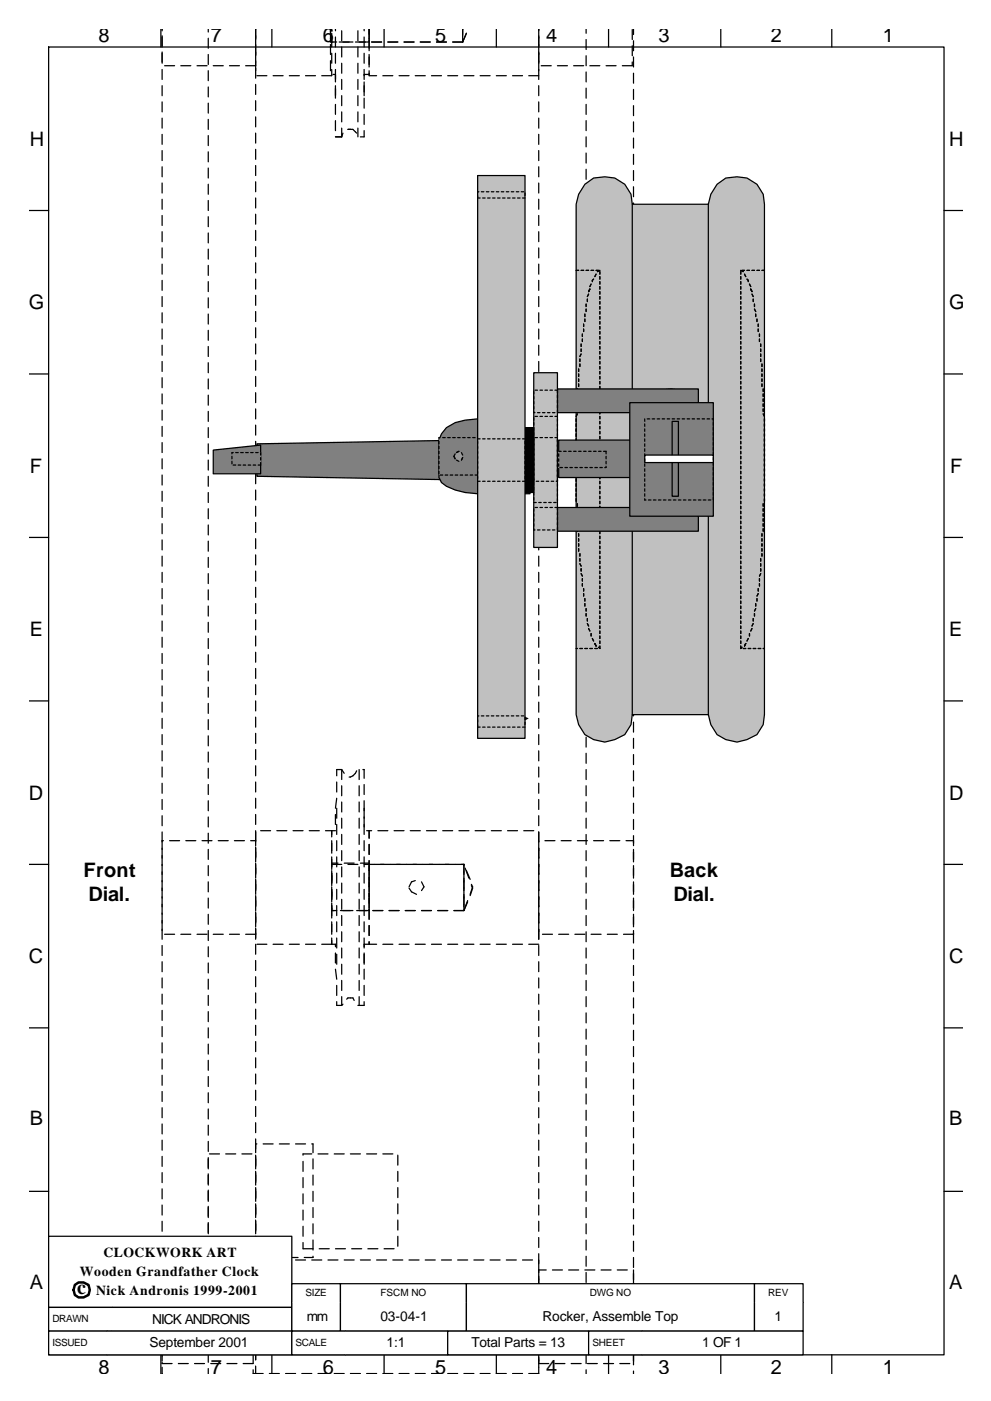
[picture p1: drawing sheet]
<svg xmlns="http://www.w3.org/2000/svg" width="210mm" height="297mm" viewBox="0 0 210 297" stroke-linecap="round" stroke-linejoin="round" font-family="sans-serif">
<defs><g id="words">
<g font-size="4.2">
<text x="20.9" y="8.9">8</text>
<text x="44.7" y="8.9">7</text>
<text x="68.5" y="8.9">6</text>
<text x="92.3" y="8.9">5</text>
<text x="115.9" y="8.9">4</text>
<text x="139.7" y="8.9">3</text>
<text x="163.5" y="8.9">2</text>
<text x="187.3" y="8.9">1</text>
<text x="6.3" y="30.9">H</text>
<text x="201.3" y="30.9">H</text>
<text x="6.1" y="65.5">G</text>
<text x="201.3" y="65.5">G</text>
<text x="6.3" y="100.2">F</text>
<text x="201.6" y="100.2">F</text>
<text x="6.3" y="134.8">E</text>
<text x="201.3" y="134.8">E</text>
<text x="6.1" y="169.5">D</text>
<text x="201.3" y="169.5">D</text>
<text x="17.7" y="185.9">Front</text>
<text x="142.1" y="185.9">Back</text>
<text x="18.8" y="190.9">Dial.</text>
<text x="142.9" y="190.9">Dial.</text>
<text x="6.1" y="204.2">C</text>
<text x="201.3" y="204.2">C</text>
<text x="6.3" y="238.6">B</text>
<text x="201.3" y="238.6">B</text>
<text x="6.3" y="273.2">A</text>
<text x="16.4" y="274.3">c</text>
<text x="201.3" y="273.2">A</text>
<text x="20.9" y="291.2">8</text>
<text x="44.7" y="291.2">7</text>
<text x="68.5" y="291.2">6</text>
<text x="92.3" y="291.2">5</text>
<text x="115.9" y="291.2">4</text>
<text x="139.7" y="291.2">3</text>
<text x="163.5" y="291.2">2</text>
<text x="187.3" y="291.2">1</text>
</g>
<g font-size="2.9">
<text x="22" y="266.6">CLOCKWORK ART</text>
<text x="16.9" y="270.6">Wooden Grandfather Clock</text>
<text x="20.4" y="274.5">Nick Andronis 1999-2001</text>
<text x="32.3" y="280.6">NICK ANDRONIS</text>
<text x="65.1" y="280.1">mm</text>
<text x="80.7" y="280.1">03-04-1</text>
<text x="115.1" y="280.1">Rocker, Assemble Top</text>
<text x="164.3" y="280.1">1</text>
<text x="31.7" y="285.7">September 2001</text>
<text x="82" y="285.7">1:1</text>
<text x="100" y="285.7">Total Parts = 13</text>
<text x="149" y="285.7">1 OF 1</text>
</g>
<g font-size="2.1">
<text x="64.8" y="274.8">SIZE</text>
<text x="80.7" y="274.8">FSCM NO</text>
<text x="125.1" y="274.8">DWG NO</text>
<text x="163" y="274.8">REV</text>
<text x="11.1" y="280.4">DRAWN</text>
<text x="11.1" y="285.4">ISSUED</text>
<text x="62.7" y="285.4">SCALE</text>
<text x="125.7" y="285.4">SHEET</text>
</g>
</g></defs>
<g fill="none" stroke="#000" stroke-width=".26">
<path d="M10.3 10h190v277.2h-190zM34.1 6.2v3.8M34.4 6.2v.3M34.4 7.6v2.4M34.4 11v2.4M34.4 14.7v2.1M34.4 18.2v2.1M34.9 13.9h2.1M38.4 13.9h2.1M41.8 13.9h2.1M44.2 6.2v.6M44.2 8.1v2.1"/>
<path d="M44.2 11.6v2.1M44.2 15v2.1M44.2 18.4v2.1M45.2 13.9h2.2M48.7 13.9h2.1M52.1 13.9h2.1M54.2 6.2v10.4M54.2 17.9v2.1M54.5 16.1h2.1M57.7 6.2v3.8M57.9 16.1h2.2M61.4 16.1h2.1"/>
<path d="M64.8 16.1h2.1M70.1 6.2v2.7h1.3M70.1 9.4v2.2M70.1 12.9v2.1M70.4 14.7v1.4h-2.1M70.4 6.2v.3M70.4 7.1v2.9M70.4 11.3v2.1M70.6 15.8h.6M71.2 6.2v.3M71.2 7.8v2.2M71.2 11.3v2.1"/>
<path d="M71.2 14.7v2.7M71.2 18.2v2.6M72 8.9h2.9M72.5 6.5v2.1M72.5 10v2.1M72.5 13.4v2.1M72.5 16.8v2.2M75.4 8.9h2.9M75.9 6.5v2.1M75.9 10v2.1M75.9 13.4v2.1M75.9 16.8v2.2"/>
<path d="M77.3 15.8h1M77.3 6.2v.3M77.3 7.8v2.2M77.3 11.3v2.1M77.3 14.7v2.1M77.3 17.4v2.9M78.3 15v1.1h1.6M78.3 6.2v4.6M78.3 11.6v2.6M78.8 8.9h2.2M81.2 16.1h2.1M81.5 6.2v3.8"/>
<path d="M82.3 8.9h2.1M84.7 16.1h2.1M85.7 8.9h2.1M88.1 16.1h2.1M89.2 8.9h2.1M91.5 16.1h2.2M92.6 8.9h2.1M95 16.1h2.1M96 8.9h2.2M98.2 6.2v2.7M98.4 16.1h2.1M99 7.1l-.8 1.8"/>
<path d="M101.9 16.1h2.1M105.3 6.2v3.8M105.3 16.1h2.1M108.7 16.1h2.2M112.2 16.1h2.1M114.3 6.2v10.6M114.3 18.2v2.1M114.8 13.9h2.1M118.3 13.9h2.1M121.7 13.9h2.1M124.4 6.2v.9M124.4 8.4v2.1"/>
<path d="M124.4 11.8v2.1M124.4 15.3v2.1M124.4 18.7v2.1M125.1 13.9h2.2M128.6 13.9h2.1M129.1 6.2v3.8M134.1 13.1v.8h-2.1M134.1 6.3v2.1M134.1 9.7v2.1M134.4 6.2v1.1M134.4 8.6v2.2M134.4 12.1v2.1"/>
<path d="M134.4 15.5v2.1M134.4 19v2.1M152.9 6.2v3.8M176.5 6.2v3.8M34.4 21.6v2.1M34.4 25v2.2M34.4 28.5v2.1M34.4 31.9v2.1M34.4 35.4v2.1M34.4 38.8v2.1M44.2 21.9v2.1M44.2 25.3v2.1"/>
<path d="M44.2 28.8v2.1M44.2 32.2v2.1M44.2 35.6v2.1M44.2 39.1v2.1M54.2 21.3v2.2M54.2 24.8v2.1M54.2 28.2v2.1M54.2 31.7v2.1M54.2 35.1v2.1M54.2 38.5v2.2M71.2 29h1.3M71.2 22.1v2.2"/>
<path d="M71.2 25.6v2.1M72.5 20.3v2.1M72.5 23.7v2.1M72.5 27.2v1.8M72.8 28.2l-.3 .8M73.8 27.4h1.1l.8 .8M75.9 20.3v2.1M75.9 23.7v2.1M75.9 27.2v1.8M77.3 20.8v2.1M77.3 24.3v2.1M77.3 27.7v1.3h-.8"/>
<path d="M114.3 21.6v2.1M114.3 25v2.2M114.3 28.5v2.1M114.3 31.9v2.1M114.3 35.4v2.1M114.3 38.8v2.1M124.4 22.1v2.2M124.4 25.6v2.1M124.4 29v2.1M124.4 32.5v2.1M124.4 35.9v2.1M124.4 39.3v2.2"/>
<path d="M134.4 22.4v2.1M134.4 25.8v2.2M134.4 29.3v2.1M134.4 32.7v2.1M134.4 36.2v2.1M134.4 39.6v2.1M6.3 44.6h4M34.4 42.2v2.2M34.4 45.7v2.1M34.4 49.1v2.1M34.4 52.6v2.1M34.4 56v2.1"/>
<path d="M34.4 59.4v2.2M44.2 42.5v2.1M44.2 45.9v2.2M44.2 49.4v2.1M44.2 52.8v2.1M44.2 56.3v2.1M44.2 59.7v2.1M54.2 42v2.1M54.2 45.4v2.1M54.2 48.9v2.1M54.2 52.3v2.1M54.2 55.7v2.2"/>
<path d="M54.2 59.2v2.1M114.3 42.2v2.2M114.3 45.7v2.1M114.3 49.1v2.1M114.3 52.6v2.1M114.3 56v2.1M114.3 59.4v2.2M124.4 42.8v2.1M124.4 46.2v2.1M124.4 49.7v2.1M124.4 53.1v2.1M124.4 56.5v2.1"/>
<path d="M124.4 60v2.1M134.4 43v2.2M134.4 46.5v2.1M134.4 49.9v2.1M134.4 53.4v2.1M134.4 56.8v2.1M200.3 44.6h4M6.3 79.3h4M34.4 62.9v2.1M34.4 66.3v2.1M34.4 69.8v2.1M34.4 73.2v2.1"/>
<path d="M34.4 76.6v2.2M44.2 63.1v2.2M44.2 66.6v2.1M44.2 70v2.1M44.2 73.5v2.1M44.2 76.9v2.1M54.2 62.6v2.1M54.2 66.1v2.1M54.2 69.5v2.1M54.2 72.9v2.2M54.2 76.4v2.1M54.2 79.8v2.1"/>
<path d="M114.3 62.9v2.1M114.3 66.3v2.1M114.3 69.8v2.1M114.3 73.2v2.1M114.3 76.6v2.2M124.4 63.4v2.1M124.4 66.9v2.1M124.4 70.3v2.1M124.4 73.7v2.1M124.4 77.2v2.1M134.4 60.2v2.2M134.4 63.7v2.1"/>
<path d="M134.4 67.1v2.1M134.4 70.6v2.1M134.4 74v2.1M134.4 77.4v2.2M200.3 79.3h4M34.4 80.1v2.1M34.4 83.5v2.1M34.4 87v2.1M34.4 90.4v2.1M34.4 93.8v2.2M34.4 97.3v2.1M44.2 80.3v2.2"/>
<path d="M44.2 83.8v2.1M44.2 87.2v2.1M44.2 90.7v2.1M44.2 94.1v2.1M44.2 97.5v2.2M54.2 83.3v2.1M54.2 86.7v2.1M54.2 90.1v2.2M54.2 93.6v2.1M54.2 97v2.1M114.3 80.1v2.1M114.3 83.5v2.1"/>
<path d="M114.3 87v2.1M114.3 90.4v2.1M114.3 93.8v2.2M114.3 97.3v2.1M124.4 80.6v2.1M124.4 84v2.2M124.4 87.5v2.1M124.4 90.9v2.1M124.4 94.4v2.1M124.4 97.8v2.1M134.4 80.9v2.1M134.4 84.3v2.1"/>
<path d="M134.4 87.8v2.1M134.4 91.2v2.1M134.4 94.6v2.1M134.4 98.1v2.1M6.3 113.9h4M34.4 100.7v2.1M34.4 104.2v2.1M34.4 107.6v2.1M34.4 111v2.2M34.4 114.5v2.1M34.4 117.9v2.1M44.2 101v2.1"/>
<path d="M44.2 104.4v2.1M44.2 107.9v2.1M44.2 111.3v2.1M44.2 114.7v2.2M44.2 118.2v2.1M54.2 100.5v2.1M54.2 103.9v2.1M54.2 107.3v2.1M54.2 110.8v2.1M54.2 114.2v2.1M54.2 117.7v2.1M114.3 100.7v2.1"/>
<path d="M114.3 104.2v2.1M114.3 107.6v2.1M114.3 111v2.2M114.3 114.5v2.1M114.3 117.9v2.1M124.4 101.2v2.2M124.4 104.7v2.1M124.4 108.1v2.1M124.4 111.6v2.1M124.4 115v2.1M124.4 118.4v2.2M134.4 101.5v2.1"/>
<path d="M134.4 105v2.1M134.4 108.4v2.1M134.4 111.8v2.1M134.4 115.3v2.1M134.4 118.7v2.1M200.3 113.9h4M34.4 121.4v2.1M34.4 124.8v2.1M34.4 128.2v2.2M34.4 131.7v2.1M34.4 135.1v2.1M34.4 138.6v2.1"/>
<path d="M44.2 121.6v2.1M44.2 125.1v2.1M44.2 128.5v2.1M44.2 131.9v2.2M44.2 135.4v2.1M44.2 138.8v2.1M54.2 121.1v2.1M54.2 124.5v2.1M54.2 128v2.1M54.2 131.4v2.1M54.2 134.8v2.2M54.2 138.3v2.1"/>
<path d="M114.3 121.4v2.1M114.3 124.8v2.1M114.3 128.2v2.2M114.3 131.7v2.1M114.3 135.1v2.1M114.3 138.6v2.1M124.4 121.9v2.1M124.4 125.3v2.1M124.4 128.8v2.1M124.4 132.2v2.1M124.4 135.6v2.2M124.4 139.1v2.1"/>
<path d="M134.4 122.1v2.2M134.4 125.6v2.1M134.4 129v2.1M134.4 132.5v2.1M134.4 135.9v2.1M134.4 139.3v2.2M6.3 148.6h4M34.4 142v2.1M34.4 145.4v2.1M34.4 148.9v2.1M34.4 152.3v2.1M34.4 155.8v2.1"/>
<path d="M34.4 159.2v2.1M44.2 142.3v2.1M44.2 145.7v2.1M44.2 149.1v2.2M44.2 152.6v2.1M44.2 156v2.1M44.2 159.5v2.1M54.2 141.7v2.1M54.2 145.2v2.1M54.2 148.6v2.1M54.2 152v2.2M54.2 155.5v2.1"/>
<path d="M54.2 158.9v2.1M114.3 142v2.1M114.3 145.4v2.1M114.3 148.9v2.1M114.3 152.3v2.1M114.3 155.8v2.1M114.3 159.2v2.1M124.4 142.5v2.1M124.4 146v2.1M124.4 149.4v2.1M124.4 152.8v2.2M124.4 156.3v2.1"/>
<path d="M124.4 159.7v2.1M134.4 142.8v2.1M134.4 146.2v2.1M134.4 149.7v2.1M134.4 153.1v2.1M134.4 156.5v2.2M134.4 160v2.1M200.3 148.6h4M34.4 162.6v2.1M34.4 166.1v2.1M34.4 169.5v2.1M34.4 172.9v2.2"/>
<path d="M34.4 176.4v22.7M34.4 178.2h.3M36 178.2h2.1M39.4 178.2h2.1M42.9 178.2h2.1M44.2 162.9v2.1M44.2 166.3v2.2M44.2 169.8v2.1M44.2 173.2v2.1M44.2 176.7v2.1M46.3 178.2h2.1M49.7 178.2h2.2"/>
<path d="M53.2 178.2h1M54.2 162.4v2.1M54.2 165.8v2.1M54.2 169.2v2.2M54.2 172.7v2.1M54.2 176.1v3.2M54.2 179.6v3.1M55.3 176.1h2.1M58.7 176.1h2.2M62.2 176.1h2.1M65.6 176.1h2.1M69.1 176.1h2.1"/>
<path d="M70.4 176.1v1.3M70.4 178.2v2.7M71.2 172.7v2.1M71.4 165.8v2.1M71.4 171.4v2.1M71.4 174.8v2.1M71.4 178.2v2.2M71.4 169.2l-.2 2.2M72.5 163.2v2.1M72.5 166.6v2.1M72.5 170v2.2M72.5 173.5v2.1"/>
<path d="M72.5 176.9v2.1M72.5 163.2h-1.1v1.3M72.5 163.2l.5 .8M75.7 163.4a1.82 1.82 0 0 1-1.6 1.3M76.2 163.2v2.1M76.2 166.6v2.1M76.2 170v2.2M76.2 173.5v2.1M76.2 176.9v2.1M77 163.2h.3v1.8M77.3 166.3v2.2M77.3 169.8v7.1"/>
<path d="M77.3 178.2v2.2M77.8 176.1h1M78.3 176.1v1.6M78.3 179v2.2M80.2 176.1h2.1M83.6 176.1h2.1M87 176.1h2.2M90.5 176.1h2.1M93.9 176.1h2.1M97.4 176.1h2.1M100.8 176.1h2.1M104.2 176.1h2.2"/>
<path d="M107.7 176.1h2.1M111.1 176.1h2.1M114.3 162.6v2.1M114.3 166.1v2.1M114.3 169.5v2.1M114.3 172.9v2.2M114.3 176.4v22.7M115.6 178.2h2.1M119.1 178.2h2.1M122.5 178.2h2.1M124.4 163.2v2.1M124.4 166.6v2.1"/>
<path d="M124.4 170v2.2M124.4 173.5v2.1M124.4 176.9v2.1M125.9 178.2h2.2M129.4 178.2h2.1M132.8 178.2h1.6M134.4 163.4v2.1M134.4 166.9v2.1M134.4 170.3v2.1M134.4 173.7v2.2M134.4 177.2v2.1M6.3 183.3h4"/>
<path d="M34.9 198.1h2.1M38.4 198.1h2.1M41.8 198.1h2.1M44.2 180.1v2.1M44.2 183.5v2.1M44.2 187v2.1M44.2 190.4v2.1M44.2 193.9v2.1M44.2 197.3v2.1M45.2 198.1h2.2M48.7 198.1h2.1M52.1 198.1h2.1"/>
<path d="M54.2 183v3.2M54.2 186.4v3.2M54.2 189.9v3.2M54.2 193.3v3.2M54.2 196.8v2.3M70.4 183.3h2.1M70.4 181.7v2.6M70.4 184.6v3.2M70.4 188v3.2M70.4 191.5v3.1M70.4 195.4v2.7M70.4 198.9v1.3"/>
<path d="M70.4 193.1h1M70.4 183h1.3M71.4 181.7v2.1M71.4 185.1v2.1M71.4 188.6v2.1M71.4 192v2.1M71.4 195.4v2.2M71.4 198.9v2.1M72.2 193.1h2.7M72.5 180.4v2.1M72.5 183.8v2.1M72.5 187.2v2.2"/>
<path d="M72.5 190.7v2.1M72.5 194.1v2.1M72.5 197.6v2.1M73 183h2.1M73.8 183.3h2.1M75.7 193.1h2.6M76.2 180.4v2.1M76.2 183.8v2.1M76.2 187.2v2.2M76.2 190.7v2.1M76.2 194.1v2.1M76.2 197.6v2.1"/>
<path d="M76.5 183h1.8M77.3 183.3h21.1v9.8M77.3 181.7v2.1M77.3 185.1v2.1M77.3 188.6v2.1M77.3 192v2.1M77.3 195.4v2.2M77.3 198.9v2.1M78.3 182.5v12.4M78.3 196.2v2.1M78.3 199.7v.5M79.1 193.1h2.1"/>
<path d="M82.5 193.1h2.2M86 193.1h2.1M86.8 188.3l.5 .8 1.1 .5M88.1 186.7l-.8 .3-.5 1M89.4 193.1h2.1M89.4 187l.6 1-.6 .8M92.9 193.1h2.1M96.3 193.1h2.1M98.7 184.1l.8 2.1M99 184.6l.7 1.8M99.2 191.2l-.8 1.9M99.2 190.9l-.8 2.2"/>
<path d="M100 187.8l.3 .5-.6 1.6M100 187.5l.3 .5-.6 1.6M115.1 198.1h2.1M118.5 198.1h2.1M122 198.1h2.1M124.4 180.4v2.1M124.4 183.8v2.1M124.4 187.2v2.2M124.4 190.7v2.1M124.4 194.1v2.1M124.4 197.6v2.1M125.4 198.1h2.1"/>
<path d="M128.9 198.1h2.1M132.3 198.1h2.1M134.4 180.1v2.6M134.4 183.5v2.7M134.4 187v2.6M134.4 190.4v2.7M134.4 193.9v2.6M134.4 197.3v2.6M200.3 183.3h4M6.3 217.9h4M34.4 200.5v2.1M34.4 203.9v2.1"/>
<path d="M34.4 207.3v2.2M34.4 210.8v2.1M34.4 214.2v2.1M34.4 217.7v2.1M44.2 200.7v2.1M44.2 204.2v2.1M44.2 207.6v2.1M44.2 211v2.2M44.2 214.5v2.1M44.2 217.9v2.1M54.2 200.2v2.1M54.2 203.6v2.2"/>
<path d="M54.2 207.1v2.1M54.2 210.5v2.1M54.2 214v2.1M54.2 217.4v2.1M54.5 200.2h2.1M57.9 200.2h2.2M61.4 200.2h2.1M64.8 200.2h2.1M68.3 200.2h2.9v.5M71.2 202.1v2.1M71.2 205.5l.2 2.1M71.4 212.4v.8h1.1"/>
<path d="M71.4 202.3v2.1M71.4 208.9v2.1M72.5 201v2.1M72.5 204.4v2.2M72.5 207.9v2.1M72.5 211.3v1.9M72.8 212.9l-.3 .3M73.6 211.8l.2-.2h1.1l.2 .5M76.2 201v2.1M76.2 204.4v2.2M76.2 207.9v2.1M76.2 211.3v1.9"/>
<path d="M77.3 202.1v2.3M77.3 205.5v2.1M77.3 208.9v2.1M77.3 212.4v.8h-1.4M77.3 200.2h2.6M81.2 200.2h2.1M84.7 200.2h2.1M88.1 200.2h2.1M91.5 200.2h2.2M95 200.2h2.1M98.4 200.2h2.1M101.9 200.2h2.1"/>
<path d="M105.3 200.2h2.1M108.7 200.2h2.2M112.2 200.2h2.1M114.3 200.5v2.1M114.3 203.9v2.1M114.3 207.3v2.2M114.3 210.8v2.1M114.3 214.2v2.1M114.3 217.7v2.1M124.4 201v2.1M124.4 204.4v2.2M124.4 207.9v2.1"/>
<path d="M124.4 211.3v2.1M124.4 214.8v2.1M124.4 218.2v2.1M134.4 201.3v2.1M134.4 204.7v2.1M134.4 208.1v2.2M134.4 211.6v2.1M134.4 215v2.1M134.4 218.5v2.1M200.3 217.9h4M34.4 221.1v2.1M34.4 224.5v2.2"/>
<path d="M34.4 228v2.1M34.4 231.4v2.1M34.4 234.9v2.1M34.4 238.3v2.1M44.2 221.4v2.1M44.2 224.8v2.1M44.2 228.2v2.2M44.2 231.7v2.1M44.2 235.1v2.1M44.2 238.6v2.1M54.2 220.8v2.2M54.2 224.3v2.1"/>
<path d="M54.2 227.7v2.1M54.2 231.2v2.1M54.2 234.6v2.1M54.2 238v2.2M114.3 221.1v2.1M114.3 224.5v2.2M114.3 228v2.1M114.3 231.4v2.1M114.3 234.9v2.1M114.3 238.3v2.1M124.4 221.6v2.1M124.4 225.1v2.1"/>
<path d="M124.4 228.5v2.1M124.4 232v2.1M124.4 235.4v2.1M124.4 238.8v2.1M134.4 221.9v2.1M134.4 225.3v2.2M134.4 228.8v2.1M134.4 232.2v2.1M134.4 235.7v2.1M134.4 239.1v2.1M6.3 252.6h4M34.4 241.7v2.2"/>
<path d="M34.4 245.2v2.1M34.4 248.6v2.1M34.4 252.1v2.1M34.4 255.5v2.1M34.4 258.9v2.2M44.2 242v2.1M44.2 245.4v2.4M44.2 248.9v2.4M44.2 252.3v2.4M44.2 255.8v2.3M44.2 259.2v2.4M44.4 244.7h2.2"/>
<path d="M47.9 244.7h2.1M51.3 244.7h2.1M54.2 241.5v2.9M54.2 244.9v2.9M54.2 248.4v2.9M54.2 251.8v2.9M54.2 255.2v2.9M54.2 258.7v2.9M54.2 242.5h.3M55.8 242.5h2.1M59.3 242.5h2.1M62.7 242.5h2.1"/>
<path d="M64.3 246.2v2.2M64.3 249.7v2.1M64.3 253.1v2.1M64.3 256.6v2.1M64.3 260v2.1M66.1 244.7h-1.8v.2M66.1 242.5h.3v1.9M66.4 245.7v2.1M66.4 249.1v2.2M66.4 252.6v2.1M66.4 256v2.1M66.4 259.5v2.1"/>
<path d="M67.5 244.7h2.1M70.9 244.7h2.1M74.3 244.7h2.2M77.8 244.7h2.1M81.2 244.7h2.1M84.4 244.9v2.1M84.4 248.4v2.1M84.4 251.8v2.1M84.4 255.2v2.2M84.4 258.7v2.1M114.3 241.7v2.2M114.3 245.2v2.1"/>
<path d="M114.3 248.6v2.1M114.3 252.1v2.1M114.3 255.5v2.1M114.3 258.9v2.2M124.4 242.3v2.1M124.4 245.7v2.1M124.4 249.1v2.2M124.4 252.6v2.1M124.4 256v2.1M124.4 259.5v2.1M134.4 242.5v2.2M134.4 246v2.1"/>
<path d="M134.4 249.4v2.1M134.4 252.9v2.1M134.4 256.3v2.1M134.4 259.7v2.1M200.3 252.6h4M34.4 262.4v2.1M34.4 265.8v2.1M34.4 271.6v3.2M34.4 275.1v3.2M34.4 278.5v3.2M35.5 269.3h-1.1v2.1M36.8 269.3h2.1"/>
<path d="M40.2 269.3h2.1M43.7 269.3h2.1M44.2 262.6v2.2h2.1M44.2 266.1v2.1M44.2 269.5v2.1M44.2 273v2.1M44.2 276.4v2.1M44.2 279.8v2.2M47.1 269.3h2.1M47.6 264.8h2.1M50.5 269.3h2.2M51.1 264.8h2.1"/>
<path d="M53.7 269.8v2.1M53.7 273.2v2.1M53.7 276.7v2.1M54 269.3h.2M54.2 262.1v2.9M54.2 265.6v2.1M54.2 269v2.1M54.2 272.4v2.1M54.2 275.9v2.1M54.2 279.3v2.1M54.2 266.6h2.2M54.5 267.1h-.8v1.4"/>
<path d="M55.8 267.1h2.1M57.7 266.6h2.1M59.3 267.1h2.1M61.1 266.6h2.1M62.7 267.1h2.1M64.3 263.4v1.4h2.1M66.1 267.1h2.2M66.4 266.3v.3h-1.8M66.4 262.9v2.1M67.7 264.8h2.1M69.6 267.1h2.1M71.2 264.8h2.1"/>
<path d="M73 267.1h2.1M74.6 264.8h2.1M76.5 267.1h2.1M78.1 264.8h2.1M79.9 267.1h2.1M81.5 264.8h2.1M83.3 267.1h2.2M84.4 262.1v2.1M86.8 267.1h2.1M90.2 267.1h2.1M93.7 267.1h2.1M97.1 267.1h2.1"/>
<path d="M100.5 267.1h2.2M104 267.1h2.1M107.4 267.1h2.1M110.9 267.1h2.1M114.3 262.4v2.1M114.3 265.8v25.5M114.3 269.3h1.6M117.2 269.3h2.1M120.6 269.3h2.2M124.1 269.3h2.1M124.4 262.9v2.1M124.4 266.3v2.2"/>
<path d="M124.4 269.8v2.1M124.4 273.2v2.1M124.4 276.7v2.1M127.5 269.3h2.1M131 269.3h2.1M134.4 263.2v2.1M134.4 266.6v2.1M134.4 269.3v2.9M134.4 272.7v2.9M134.4 276.1v2.9M134.4 279.6v2.9M34.1 287.2v4.1"/>
<path d="M34.4 282v3.1M34.4 285.4v3.2M34.4 288.8v.3h2.1M34.4 289.9v1.4M37.8 289.1h2.2M41.3 289.1h2.1M44.2 283.3v2.1M44.2 286.7v2.1M44.2 290.2v1.1M44.7 289.1h2.1M48.2 289.1h2.1M53.7 287v2.1h-2.1"/>
<path d="M53.7 290.4v.8h2.1M53.7 280.1v2.1M53.7 283.5v2.2M54.2 282.8v2.1M54.2 286.2v2.1M54.2 289.6v1.7M57.1 291.2h2.2M57.7 287.2v4.1M60.6 291.2h2.1M64 291.2h2.1M67.5 291.2h2.1M70.9 291.2h2.1"/>
<path d="M74.3 291.2h2.2M77.8 291.2h2.1M81.2 291.2h2.1M81.5 287.2v4.1M84.7 291.2h2.1M88.1 291.2h2.1M91.5 291.2h2.2M95 291.2h2.1M98.4 291.2h2.1M101.9 291.2h2.1M105.3 287.2v4.1M105.3 291.2h2.1"/>
<path d="M108.7 291.2h2.2M112.2 291.2h2.1M114.3 289.1h2.1M117.7 289.1h2.2M121.2 289.1h2.1M124.4 280.1v2.1M124.4 283.5v2.2M124.4 287v2.1M124.4 290.4v.9M124.6 289.1h2.1M128.1 289.1h2.1M129.1 287.2v4.1"/>
<path d="M131.5 289.1h2.1M134.4 283v2.9M134.4 286.5v2.9M134.4 290.7v.6M152.9 287.2v4.1M176.5 287.2v4.1"/>
</g>
<path d="M10.3 262.1h51.6v15.1h-51.6z" fill-rule="evenodd" fill="#fff" stroke="#000" stroke-width=".26"/>
<path d="M61.9 272.2h10.3v3.9h-10.3z" fill-rule="evenodd" fill="#fff"/>
<path d="M61.9 276.1v-3.9h10.3v3.9" fill="none" stroke="#000" stroke-width=".26"/>
<path d="M72.2 272.2h26.8v3.9h-26.8z" fill-rule="evenodd" fill="#fff"/>
<path d="M72.2 276.1v-3.9h26.8v3.9" fill="none" stroke="#000" stroke-width=".26"/>
<path d="M99 272.2h61.1v3.9h-61.1z" fill-rule="evenodd" fill="#fff"/>
<path d="M99 276.1v-3.9h61.1v3.9" fill="none" stroke="#000" stroke-width=".26"/>
<path d="M160.1 272.2h10.3v3.9h-10.3z" fill-rule="evenodd" fill="#fff"/>
<path d="M160.1 276.1v-3.9h10.3v3.9" fill="none" stroke="#000" stroke-width=".26"/>
<path d="M10.3 277.2h13.5v5h-13.5z" fill-rule="evenodd" fill="#fff"/>
<path d="M23.8 277.2h-13.5v5h13.5" fill="none" stroke="#000" stroke-width=".26"/>
<path d="M23.8 277.2h38.1v5h-38.1z" fill-rule="evenodd" fill="#fff"/>
<path d="M23.8 277.2h38.1v5h-38.1" fill="none" stroke="#000" stroke-width=".26"/>
<path d="M61.9 276.1h10.3v6.1h-10.3z" fill-rule="evenodd" fill="#fff"/>
<path d="M61.9 276.1v6.1h10.3v-6.1" fill="none" stroke="#000" stroke-width=".26"/>
<path d="M72.2 276.1h26.8v6.1h-26.8z" fill-rule="evenodd" fill="#fff"/>
<path d="M72.2 276.1v6.1h26.8v-6.1" fill="none" stroke="#000" stroke-width=".26"/>
<path d="M99 276.1h61.1v6.1h-61.1z" fill-rule="evenodd" fill="#fff"/>
<path d="M99 276.1v6.1h61.1v-6.1" fill="none" stroke="#000" stroke-width=".26"/>
<path d="M160.1 276.1h10.3v6.1h-10.3z" fill-rule="evenodd" fill="#fff"/>
<path d="M160.1 276.1v6.1h10.3v-6.1" fill="none" stroke="#000" stroke-width=".26"/>
<path d="M10.3 282.2h12.5v5h-12.5z" fill-rule="evenodd" fill="#fff"/>
<path d="M22.8 282.2h-12.5v5h12.5" fill="none" stroke="#000" stroke-width=".26"/>
<path d="M22.8 282.2h39.1v5h-39.1z" fill-rule="evenodd" fill="#fff"/>
<path d="M22.8 282.2h39.1v5h-39.1" fill="none" stroke="#000" stroke-width=".26"/>
<path d="M61.9 282.2h11.4v5h-11.4z" fill-rule="evenodd" fill="#fff"/>
<path d="M73.3 282.2h-11.4v5h11.4" fill="none" stroke="#000" stroke-width=".26"/>
<path d="M73.3 282.2h21.7v5h-21.7z" fill-rule="evenodd" fill="#fff"/>
<path d="M73.3 282.2h21.7v5h-21.7" fill="none" stroke="#000" stroke-width=".26"/>
<path d="M95 282.2h29.9v5h-29.9z" fill-rule="evenodd" fill="#fff" stroke="#000" stroke-width=".26"/>
<path d="M124.9 282.2h11.4v5h-11.4z" fill-rule="evenodd" fill="#fff"/>
<path d="M136.3 282.2h-11.4v5h11.4" fill="none" stroke="#000" stroke-width=".26"/>
<path d="M136.3 282.2h34.1v5h-34.1z" fill-rule="evenodd" fill="#fff"/>
<path d="M136.3 282.2h34.1v5h-34.1" fill="none" stroke="#000" stroke-width=".26"/>
<path d="M124.1 39.1l1.8-1.4 2.4-.2a5.5 5.5 0 0 1 5.8 5.8h16.2l.5-2.1 1.3-2.1 1.9-1.4 2.4-.2a5.5 5.5 0 0 1 5.8 5.8v108.2l-.3 2.1-1.3 2.2-2.1 1-2.1 .5-2.4-.5-1.9-1-1.3-2.2-.5-2.1h-16.2l-.2 2.1-1.3 2.2-2.2 1-2.1 .5-2.4-.5-1.8-1-1.3-2.2-.6-2.1v-108.2l.6-2.1z" fill-rule="evenodd" fill="#c0c0c0" stroke="#000" stroke-width=".26"/>
<g fill="none" stroke="#000" stroke-width=".26">
<path d="M122.2 57.3h.6M123.3 57.3h.5M124.4 57.3h.5M125.4 57.3h.5M125.9 59.2l-.2 .2v.3M126.5 57.3h.5M126.5 58.1l-.3 .5M127.3 57.6v.5M127.3 58.6v.6M127.3 59.7v.5M127.3 57.3l-.6 .3M134.1 43.3v108.2"/>
<path d="M150.3 43.3v108.2M157.2 57.6v.5M157.2 58.6v.6M157.2 59.7v.5M157.2 57.3l.5 .3M157.4 57.3h.6M158 58.1l.2 .5M158.5 57.3h.5M158.5 59.2l.2 .2v.3M159.5 57.3h.6M160.6 57.3h.5M161.7 57.3h.5"/>
<path d="M122.8 78.2v.6M122.8 79.3v.5M123 76.1v.5M123 77.2v.5M123.3 72.9v.6M123.3 74v.5M123.3 75.1l-.3 .5M123.6 70.8v.5M123.6 71.9v.5M123.8 68.7v.5M123.8 69.8v.5M124.1 66.6v.5"/>
<path d="M124.1 67.6v.6M124.4 64.5v.5M124.4 65.5v.6M124.6 63.4v.5M124.9 62.4l-.3 .5M125.1 61.3l-.2 .5M125.4 60.2l-.3 .6M127.3 60.8v.5M127.3 61.8v.6M127.3 62.9v.5M127.3 63.9v.6M127.3 65v.5"/>
<path d="M127.3 66.1v.5M127.3 67.1v.5M127.3 68.2v.5M127.3 69.2v.6M127.3 70.3v.5M127.3 71.3v.6M127.3 72.4v.5M127.3 73.5v.5M127.3 74.5v.6M127.3 75.6v.5M127.3 76.6v.6M127.3 77.7v.5"/>
<path d="M127.3 78.8v.5M127.3 79.8v.5M157.2 60.8v.5M157.2 61.8v.6M157.2 62.9v.5M157.2 63.9v.6M157.2 65v.5M157.2 66.1v.5M157.2 67.1v.5M157.2 68.2v.5M157.2 69.2v.6M157.2 70.3v.5"/>
<path d="M157.2 71.3v.6M157.2 72.4v.5M157.2 73.5v.5M157.2 74.5v.6M157.2 75.6v.5M157.2 76.6v.6M157.2 77.7v.5M157.2 78.8v.5M157.2 79.8v.5M159 60.2l.3 .6M159.3 61.3l.2 .5M159.5 62.4l.3 .5"/>
<path d="M159.8 63.4v.5M160.1 64.5v.5M160.1 65.5l.2 .6M160.3 66.6v.5M160.6 67.6v.6M160.9 68.7v.5M160.9 69.8v.5M161.1 70.8v.5M161.1 71.9v.5M161.4 72.9v.6M161.4 74v.5M161.4 75.1v.5"/>
<path d="M161.4 76.1v.5M161.7 77.2v.5M161.7 78.2v.6M161.7 79.3v.5M122.2 88.8v.5M122.2 89.9v.5M122.2 90.9v.6M122.2 92v.5M122.2 93v.6M122.2 94.1v.5M122.2 95.2v.5M122.2 96.2v.5"/>
<path d="M122.2 97.3v.5M122.2 98.3v.6M122.2 99.4v.5M122.5 82.5v.5M122.5 83.5v.5M122.5 84.6v.5M122.5 85.6v.6M122.5 86.7v.5M122.5 87.8l-.3 .5M122.8 80.3v.6M122.8 81.4v.5M127.3 80.9v.5"/>
<path d="M127.3 81.9v.6M127.3 83v.5M127.3 84v.6M127.3 85.1v.5M127.3 86.2v.5M127.3 87.2v.6M127.3 88.3v.5M127.3 89.3v.6M127.3 90.4v.5M127.3 91.5v.5M127.3 92.5v.5M127.3 93.6v.5"/>
<path d="M127.3 94.6v.6M127.3 95.7v.5M127.3 96.7v.6M127.3 97.8v.5M127.3 98.9v.5M127.3 99.9v.6M157.2 80.9v.5M157.2 81.9v.6M157.2 83v.5M157.2 84v.6M157.2 85.1v.5M157.2 86.2v.5"/>
<path d="M157.2 87.2v.6M157.2 88.3v.5M157.2 89.3v.6M157.2 90.4v.5M157.2 91.5v.5M157.2 92.5v.5M157.2 93.6v.5M157.2 94.6v.6M157.2 95.7v.5M157.2 96.7v.6M157.2 97.8v.5M157.2 98.9v.5"/>
<path d="M157.2 99.9v.6M161.7 80.3v.6M161.7 81.4v.5M161.9 82.5v.5M161.9 83.5v.5M161.9 84.6v.5M161.9 85.6v.6M161.9 86.7v.5M161.9 87.8l.3 .5M162.2 88.8v.5M162.2 89.9v.5M162.2 90.9v.6"/>
<path d="M162.2 92v.5M162.2 93v.6M162.2 94.1v.5M162.2 95.2v.5M162.2 96.2v.5M162.2 97.3v.5M162.2 98.3v.6M162.2 99.4v.5M122.2 100.5v.5M122.2 101.5v.5M122.2 102.6v.5M122.2 103.6v.6"/>
<path d="M122.2 104.7v.5M122.2 105.7v.6M122.5 106.8v.5M122.5 107.9v.5M122.5 108.9v.5M122.5 110v.5M122.5 111v.6M122.5 112.1v.5M122.8 113.2v.5M122.8 114.2v.5M122.8 115.3v.5M122.8 116.3v.6"/>
<path d="M123 117.4v.5M123 118.4v.6M123 119.5l.3 .5M127.3 101v.5M127.3 102v.6M127.3 103.1v.5M127.3 104.2v.5M127.3 105.2v.5M127.3 106.3v.5M127.3 107.3v.6M127.3 108.4v.5M127.3 109.4v.6"/>
<path d="M127.3 110.5v.5M127.3 111.6v.5M127.3 112.6v.6M127.3 113.7v.5M127.3 114.7v.6M127.3 115.8v.5M127.3 116.9v.5M127.3 117.9v.5M127.3 119v.5M157.2 101v.5M157.2 102v.6M157.2 103.1v.5"/>
<path d="M157.2 104.2v.5M157.2 105.2v.5M157.2 106.3v.5M157.2 107.3v.6M157.2 108.4v.5M157.2 109.4v.6M157.2 110.5v.5M157.2 111.6v.5M157.2 112.6v.6M157.2 113.7v.5M157.2 114.7v.6M157.2 115.8v.5"/>
<path d="M157.2 116.9v.5M157.2 117.9v.5M157.2 119v.5M161.4 118.4v.6M161.4 119.5v.5M161.7 113.2v.5M161.7 114.2v.5M161.7 115.3v.5M161.7 116.3v.6M161.7 117.4v.5M161.9 106.8v.5M161.9 107.9v.5"/>
<path d="M161.9 108.9v.5M161.9 110v.5M161.9 111v.6M161.9 112.1v.5M162.2 100.5v.5M162.2 101.5v.5M162.2 102.6v.5M162.2 103.6v.6M162.2 104.7v.5M162.2 105.7v.6M122.2 137.5h.3M123 137.5h.6"/>
<path d="M123.3 120.6v.5M123.3 121.6l.3 .5M123.6 122.7v.5M123.6 123.7v.6M123.8 124.8v.5M123.8 125.9v.5M124.1 137.5h.5M124.1 126.9v.5M124.1 128v.5M124.4 129v.6M124.4 130.1v.5M124.6 131.1v.6"/>
<path d="M124.6 132.2l.3 .5M124.9 133.3l.2 .5M125.1 137.5h.6M125.4 134.3v.5M125.7 135.4l.2 .5M126.2 137.5h.5M126.2 136.4l.3 .6M127.3 120v.6M127.3 121.1v.5M127.3 122.1v.6M127.3 123.2v.5M127.3 124.3v.5"/>
<path d="M127.3 125.3v.6M127.3 126.4v.5M127.3 127.4v.6M127.3 128.5v.5M127.3 129.6v.5M127.3 130.6v.5M127.3 131.7v.5M127.3 132.7v.6M127.3 133.8v.5M127.3 134.8v.6M127.3 135.9v.5M127.3 137v.5l-.3-.3"/>
<path d="M157.2 120v.6M157.2 121.1v.5M157.2 122.1v.6M157.2 123.2v.5M157.2 124.3v.5M157.2 125.3v.6M157.2 126.4v.5M157.2 127.4v.6M157.2 128.5v.5M157.2 129.6v.5M157.2 130.6v.5M157.2 131.7v.5"/>
<path d="M157.2 132.7v.6M157.2 133.8v.5M157.2 134.8v.6M157.2 135.9v.5M157.2 137v.5l.2-.3M157.7 137.5h.5M158.2 136.4l-.2 .6M158.7 137.5h.6M158.7 135.4l-.2 .5M159 134.3v.5M159.5 133.3l-.2 .5M159.8 137.5h.5"/>
<path d="M159.8 131.1v.6M159.8 132.2l-.3 .5M160.1 130.1v.5M160.3 128v.5M160.3 129l-.2 .6M160.6 126.9v.5M160.9 137.5h.5M160.9 124.8v.5M160.9 125.9l-.3 .5M161.1 122.7v.5M161.1 123.7v.6M161.4 120.6v.5"/>
<path d="M161.4 121.6l-.3 .5M161.9 137.5h.3"/>
</g>
<path d="M138.1 84l1.9-1.3 2.3-.2a5.5 5.5 0 0 1 5.9 5.8v18l-.6 2.6a6.5 6.5 0 0 1-8.4 2.9l-1.6-1.3-1.1-1.8-.2-2.2v-18.2l.5-2.1z" fill-rule="evenodd" fill="#808080" stroke="#000" stroke-width=".26"/>
<g fill="none" stroke="#000" stroke-width=".26">
<path d="M122.2 57.3h.6M123.3 57.3h.5M124.4 57.3h.5M125.4 57.3h.5M125.9 59.2l-.2 .2v.3M126.5 57.3h.5M126.5 58.1l-.3 .5M127.3 57.6v.5M127.3 58.6v.6M127.3 59.7v.5M127.3 57.3l-.6 .3M157.2 57.6v.5"/>
<path d="M157.2 58.6v.6M157.2 59.7v.5M157.2 57.3l.5 .3M157.4 57.3h.6M158 58.1l.2 .5M158.5 57.3h.5M158.5 59.2l.2 .2v.3M159.5 57.3h.6M160.6 57.3h.5M161.7 57.3h.5M122.8 78.2v.6M122.8 79.3v.5"/>
<path d="M123 76.1v.5M123 77.2v.5M123.3 72.9v.6M123.3 74v.5M123.3 75.1l-.3 .5M123.6 70.8v.5M123.6 71.9v.5M123.8 68.7v.5M123.8 69.8v.5M124.1 66.6v.5M124.1 67.6v.6M124.4 64.5v.5"/>
<path d="M124.4 65.5v.6M124.6 63.4v.5M124.9 62.4l-.3 .5M125.1 61.3l-.2 .5M125.4 60.2l-.3 .6M127.3 60.8v.5M127.3 61.8v.6M127.3 62.9v.5M127.3 63.9v.6M127.3 65v.5M127.3 66.1v.5M127.3 67.1v.5"/>
<path d="M127.3 68.2v.5M127.3 69.2v.6M127.3 70.3v.5M127.3 71.3v.6M127.3 72.4v.5M127.3 73.5v.5M127.3 74.5v.6M127.3 75.6v.5M127.3 76.6v.6M127.3 77.7v.5M127.3 78.8v.5M127.3 79.8v.5"/>
<path d="M157.2 60.8v.5M157.2 61.8v.6M157.2 62.9v.5M157.2 63.9v.6M157.2 65v.5M157.2 66.1v.5M157.2 67.1v.5M157.2 68.2v.5M157.2 69.2v.6M157.2 70.3v.5M157.2 71.3v.6M157.2 72.4v.5"/>
<path d="M157.2 73.5v.5M157.2 74.5v.6M157.2 75.6v.5M157.2 76.6v.6M157.2 77.7v.5M157.2 78.8v.5M157.2 79.8v.5M159 60.2l.3 .6M159.3 61.3l.2 .5M159.5 62.4l.3 .5M159.8 63.4v.5M160.1 64.5v.5"/>
<path d="M160.1 65.5l.2 .6M160.3 66.6v.5M160.6 67.6v.6M160.9 68.7v.5M160.9 69.8v.5M161.1 70.8v.5M161.1 71.9v.5M161.4 72.9v.6M161.4 74v.5M161.4 75.1v.5M161.4 76.1v.5M161.7 77.2v.5"/>
<path d="M161.7 78.2v.6M161.7 79.3v.5M122.2 88.8v.5M122.2 89.9v.5M122.2 90.9v.6M122.2 92v.5M122.2 93v.6M122.2 94.1v.5M122.2 95.2v.5M122.2 96.2v.5M122.2 97.3v.5M122.2 98.3v.6"/>
<path d="M122.2 99.4v.5M122.5 82.5v.5M122.5 83.5v.5M122.5 84.6v.5M122.5 85.6v.6M122.5 86.7v.5M122.5 87.8l-.3 .5M122.8 80.3v.6M122.8 81.4v.5M127.3 80.9v.5M127.3 81.9v.6M127.3 83v.5"/>
<path d="M127.3 84v.6M127.3 85.1v.5M127.3 86.2v.5M127.3 87.2v.6M127.3 88.3v.5M127.3 89.3v.6M127.3 90.4v.5M127.3 91.5v.5M127.3 92.5v.5M127.3 93.6v.5M127.3 94.6v.6M127.3 95.7v.5"/>
<path d="M127.3 96.7v.6M127.3 97.8v.5M127.3 98.9v.5M127.3 99.9v.6M157.2 80.9v.5M157.2 81.9v.6M157.2 83v.5M157.2 84v.6M157.2 85.1v.5M157.2 86.2v.5M157.2 87.2v.6M157.2 88.3v.5"/>
<path d="M157.2 89.3v.6M157.2 90.4v.5M157.2 91.5v.5M157.2 92.5v.5M157.2 93.6v.5M157.2 94.6v.6M157.2 95.7v.5M157.2 96.7v.6M157.2 97.8v.5M157.2 98.9v.5M157.2 99.9v.6M161.7 80.3v.6"/>
<path d="M161.7 81.4v.5M161.9 82.5v.5M161.9 83.5v.5M161.9 84.6v.5M161.9 85.6v.6M161.9 86.7v.5M161.9 87.8l.3 .5M162.2 88.8v.5M162.2 89.9v.5M162.2 90.9v.6M162.2 92v.5M162.2 93v.6"/>
<path d="M162.2 94.1v.5M162.2 95.2v.5M162.2 96.2v.5M162.2 97.3v.5M162.2 98.3v.6M162.2 99.4v.5M122.2 100.5v.5M122.2 101.5v.5M122.2 102.6v.5M122.2 103.6v.6M122.2 104.7v.5M122.2 105.7v.6"/>
<path d="M122.5 106.8v.5M122.5 107.9v.5M122.5 108.9v.5M122.5 110v.5M122.5 111v.6M122.5 112.1v.5M122.8 113.2v.5M122.8 114.2v.5M122.8 115.3v.5M122.8 116.3v.6M123 117.4v.5M123 118.4v.6"/>
<path d="M123 119.5l.3 .5M127.3 101v.5M127.3 102v.6M127.3 103.1v.5M127.3 104.2v.5M127.3 105.2v.5M127.3 106.3v.5M127.3 107.3v.6M127.3 108.4v.5M127.3 109.4v.6M127.3 110.5v.5M127.3 111.6v.5"/>
<path d="M127.3 112.6v.6M127.3 113.7v.5M127.3 114.7v.6M127.3 115.8v.5M127.3 116.9v.5M127.3 117.9v.5M127.3 119v.5M157.2 101v.5M157.2 102v.6M157.2 103.1v.5M157.2 104.2v.5M157.2 105.2v.5"/>
<path d="M157.2 106.3v.5M157.2 107.3v.6M157.2 108.4v.5M157.2 109.4v.6M157.2 110.5v.5M157.2 111.6v.5M157.2 112.6v.6M157.2 113.7v.5M157.2 114.7v.6M157.2 115.8v.5M157.2 116.9v.5M157.2 117.9v.5"/>
<path d="M157.2 119v.5M161.4 118.4v.6M161.4 119.5v.5M161.7 113.2v.5M161.7 114.2v.5M161.7 115.3v.5M161.7 116.3v.6M161.7 117.4v.5M161.9 106.8v.5M161.9 107.9v.5M161.9 108.9v.5M161.9 110v.5"/>
<path d="M161.9 111v.6M161.9 112.1v.5M162.2 100.5v.5M162.2 101.5v.5M162.2 102.6v.5M162.2 103.6v.6M162.2 104.7v.5M162.2 105.7v.6M122.2 137.5h.3M123 137.5h.6M123.3 120.6v.5M123.3 121.6l.3 .5"/>
<path d="M123.6 122.7v.5M123.6 123.7v.6M123.8 124.8v.5M123.8 125.9v.5M124.1 137.5h.5M124.1 126.9v.5M124.1 128v.5M124.4 129v.6M124.4 130.1v.5M124.6 131.1v.6M124.6 132.2l.3 .5M124.9 133.3l.2 .5"/>
<path d="M125.1 137.5h.6M125.4 134.3v.5M125.7 135.4l.2 .5M126.2 137.5h.5M126.2 136.4l.3 .6M127.3 120v.6M127.3 121.1v.5M127.3 122.1v.6M127.3 123.2v.5M127.3 124.3v.5M127.3 125.3v.6M127.3 126.4v.5"/>
<path d="M127.3 127.4v.6M127.3 128.5v.5M127.3 129.6v.5M127.3 130.6v.5M127.3 131.7v.5M127.3 132.7v.6M127.3 133.8v.5M127.3 134.8v.6M127.3 135.9v.5M127.3 137v.5l-.3-.3M157.2 120v.6M157.2 121.1v.5"/>
<path d="M157.2 122.1v.6M157.2 123.2v.5M157.2 124.3v.5M157.2 125.3v.6M157.2 126.4v.5M157.2 127.4v.6M157.2 128.5v.5M157.2 129.6v.5M157.2 130.6v.5M157.2 131.7v.5M157.2 132.7v.6M157.2 133.8v.5"/>
<path d="M157.2 134.8v.6M157.2 135.9v.5M157.2 137v.5l.2-.3M157.7 137.5h.5M158.2 136.4l-.2 .6M158.7 137.5h.6M158.7 135.4l-.2 .5M159 134.3v.5M159.5 133.3l-.2 .5M159.8 137.5h.5M159.8 131.1v.6M159.8 132.2l-.3 .5"/>
<path d="M160.1 130.1v.5M160.3 128v.5M160.3 129l-.2 .6M160.6 126.9v.5M160.9 137.5h.5M160.9 124.8v.5M160.9 125.9l-.3 .5M161.1 122.7v.5M161.1 123.7v.6M161.4 120.6v.5M161.4 121.6l-.3 .5M161.9 137.5h.3"/>
</g>
<g fill="#808080" stroke="#000" stroke-width=".26">
<path d="M113.2 83h5.1v4h-5.1z" fill-rule="evenodd"/>
<path d="M118.3 82.5h29.9v5h-29.9z" fill-rule="evenodd"/>
<path d="M113.2 108.1h5.1v4h-5.1z" fill-rule="evenodd"/>
<path d="M118.3 107.6h29.9v5h-29.9z" fill-rule="evenodd"/>
<path d="M54.5 94.1l59-1.1v9l-59-1z" fill-rule="evenodd"/>
<path d="M49.2 96h5.3v3.1h-5.3z" fill-rule="evenodd"/>
<path d="M117.5 96h5.3v3.1h-5.3z" fill-rule="evenodd"/>
<path d="M111.4 93h6.1v9h-6.1z" fill-rule="evenodd"/>
</g>
<path d="M113.2 79h5.1v37.1h-5.1z" fill-rule="evenodd" fill="#c0c0c0" stroke="#000" stroke-width=".26"/>
<g fill="none" stroke="#000" stroke-width=".26">
<path d="M113.2 83v.5M113.2 84v.6M113.2 85.1v.5M113.2 86.2v.5M113.2 87.2v.3h.3M113.2 88.5v.6M113.2 89.6v.5M113.2 90.7v.5M113.2 91.7v.6M113.2 92.8v.8M113.2 93.8v.8M113.2 94.9v.8"/>
<path d="M113.2 96v.7M113.2 97v.8M113.2 98.1v.8M113.2 99.1v.8M113.5 88.3h.5M113.5 82.7h.5M113.5 92.8h.5M114 87.5h.6M114.6 88.3h.5M114.6 82.7h.5M114.6 92.8h.5M115.1 87.5h.5"/>
<path d="M115.6 88.3h.6M115.6 82.7h.6M115.6 92.8h.6M116.2 87.5h.5M116.7 88.3h.5M116.7 82.7h.5M116.7 92.8h.5M117.2 87.5h.5M117.7 82.7h.6v.6M117.7 88.3h.6M117.7 92.8h.6M118.3 83.8v.5"/>
<path d="M118.3 84.8v.6M118.3 85.9v.5M118.3 87v.5M118.3 88.8v.5M118.3 89.9v.5M118.3 90.9v.6M118.3 92v.5M118.3 93v.8M118.3 94.1v.8M118.3 95.2v.8M118.3 96.2v.8M118.3 97.3v.8"/>
<path d="M118.3 98.3v.8M118.3 99.4v.8M113.2 100.2v.8M113.2 101.2v.8M113.2 102.3v.5M113.2 103.4v.5M113.2 104.4v.6M113.2 105.5v.5M113.2 107.9v.5M113.2 108.9v.5M113.2 110v.5M113.2 111v.6"/>
<path d="M113.2 112.1v.3h.3M113.2 106.5h.6M113.5 107.6h.5M113.8 102h.5M114 112.4h.6M114.3 106.5h.5M114.6 107.6h.5M114.8 102h.6M115.1 112.4h.5M115.4 106.5h.5M115.6 107.6h.6M115.9 102h.5"/>
<path d="M116.2 112.4h.5M116.4 106.5h.5M116.7 107.6h.5M116.9 102h.6M117.2 112.4h.5M117.5 106.5h.5M117.7 107.6h.6v.5M118.3 100.5v.7M118.3 101.5v.5h-.3M118.3 102.6v.5M118.3 103.6v.6M118.3 104.7v.5"/>
<path d="M118.3 105.7v.6M118.3 108.7v.5M118.3 109.7v.5M118.3 110.8v.5M118.3 111.8v.6"/>
</g>
<path d="M112.2 90.7h1v13.7h-1z" fill-rule="evenodd" fill="#000" stroke="#000" stroke-width=".26"/>
<path d="M95.8 96.7l.8-.2 .5 .2 .5 .8-.5 .8-.5 .3-.8-.3-.3-.8z" fill-rule="evenodd" fill="#fff" stroke="#000" stroke-width=".26"/>
<path d="M111.4 90.7h1v14h-1z" fill-rule="evenodd" fill="#000" stroke="#000" stroke-width=".26"/>
<path d="M45.2 95.4l10.1-1v6.1h-10.1z" fill-rule="evenodd" fill="#808080" stroke="#000" stroke-width=".26"/>
<path d="M49.2 96h6.1v2.6h-6.1z" fill-rule="evenodd" fill="#808080"/>
<g fill="none" stroke="#000" stroke-width=".26">
<path d="M49.2 96.7v.6M49.2 97.8v.5M49.5 98.6h.5M49.5 96h-.3v.2M50 96h.5M50.5 98.6h.6M51.1 96h.5M51.6 98.6h.5M52.1 96h.6M52.7 98.6h.5M53.2 96h.5M53.7 98.6h.5"/>
<path d="M54.2 96h.6M55.3 98.1v.5h-.5M55.3 96v.5M55.3 97v.5"/>
</g>
<path d="M94.7 90.7l1.9-1.1 2.1-.5 2.6-.3v15.9a12.2 12.2 0 0 1-7.6-2.4l-.6-1.1v-7.9l.6-1.3z" fill-rule="evenodd" fill="#808080" stroke="#000" stroke-width=".26"/>
<path d="M93.1 92.8h8.2v7.9h-8.2z" fill-rule="evenodd" fill="#808080"/>
<g fill="none" stroke="#000" stroke-width=".26">
<path d="M93.1 93.6v.5M93.1 94.6v.6M93.1 95.7v.5M93.1 96.7v.6M93.1 97.8v.5M93.1 98.9v.5M93.1 99.9v.6M93.4 92.8h-.3v.2M93.9 92.8h.6M95 92.8h.5M96 92.8h.6M97.1 92.8h.5"/>
<path d="M98.2 92.8h.5M99.2 92.8h.5M100.3 92.8h.5M101.3 92.8v.5M101.3 93.8v.6M101.3 94.9v.5M101.3 96v.5M101.3 97v.5M101.3 98.1v.5M101.3 99.1v.6M93.4 100.7h.5M94.5 100.7h.5"/>
<path d="M95.5 100.7h.5M96.6 100.7h.5M97.6 100.7h.6M98.7 100.7h.5M99.7 100.7h.6M101.3 100.2v.5h-.5M107.2 119.2v.6M107.7 118.2l-.3 .5M107.9 117.1l-.2 .6M108.5 116.1l-.3 .5M108.7 115l-.2 .5M109.3 113.9l-.3 .6"/>
<path d="M109.5 112.9l-.2 .5M104.5 126.6l-.3 .6M105 125.6l-.2 .5M105.3 124.5l-.3 .6M105.6 123.5v.5M106.1 122.4l-.3 .5M106.4 121.4v.5M106.9 120.3l-.3 .5M105.6 152.3h.5M106.6 152.3h.6M107.7 152.3h.5M108.7 152.3h.6"/>
<path d="M109.8 152.3h.5"/>
</g>
<g fill="#000">
<path d="M110.3 111.3l.3 2.6-.5-.5-.8-.2h-.8z" fill-rule="evenodd"/>
<path d="M109.8 151.3l2.4 1-2.4 1.3 .3-.5v-1.6z" fill-rule="evenodd"/>
</g>
<path d="M101.3 37.2h10.1v119.3h-10.1z" fill-rule="evenodd" fill="#c0c0c0" stroke="#000" stroke-width=".26"/>
<g fill="none" stroke="#000" stroke-width=".26">
<path d="M101.3 41.5v.5h.6M101.6 40.7h-.3v.2M102.1 40.7h.6M102.4 42h.5M103.2 40.7h.5M103.5 42h.5M104.2 40.7h.6M104.5 42h.5M105.3 40.7h.5M105.6 42h.5M106.4 40.7h.5M106.6 42h.6"/>
<path d="M107.4 40.7h.5M107.7 42h.5M108.5 40.7h.5M108.7 42h.6M109.5 40.7h.6M109.8 42h.5M110.6 40.7h.5M110.9 42h.5M111.4 40.9v.6M101.3 93.6v.5M101.3 94.6v.6M101.3 95.7v.5"/>
<path d="M101.3 96.7v.6M101.3 97.8v.5M101.3 98.9v.5M101.3 99.9v.6M101.3 93h.6M102.4 93h.5M103.5 93h.5M104.5 93h.5M105.6 93h.5M106.6 93h.6M107.7 93h.5M108.7 93h.6"/>
<path d="M109.8 93h.5M110.9 93h.5M111.4 93.6v.5M111.4 94.6v.6M111.4 95.7v.5M111.4 96.7v.6M111.4 97.8v.5M111.4 98.9v.5M111.4 99.9v.6M101.3 101v.5M101.3 102h.6M102.4 102h.5"/>
<path d="M103.5 102h.5M104.5 102h.5M105.6 102h.5M106.6 102h.6M107.7 102h.5M108.7 102h.6M109.8 102h.5M110.9 102h.5M111.4 101v.5M101.3 152.6v.5M101.3 153.6v.6h.6M101.6 151.8h-.3v.2"/>
<path d="M102.1 151.8h.6M102.4 154.2h.5M103.2 151.8h.5M103.5 154.2h.5M104.2 151.8h.6M104.5 154.2h.5M105.3 151.8h.5M105.6 154.2h.5M106.4 151.8h.5M106.6 154.2h.6M107.4 151.8h.5M107.7 154.2h.5"/>
<path d="M108.5 151.8h.5M108.7 154.2h.6M109.5 151.8h.6M109.8 154.2h.5M110.6 151.8h.5M110.9 154.2h.5M111.4 152v.6M111.4 153.1v.5"/>
</g>
<path d="M118.5 93.3h29.1v7.9h-29.1z" fill-rule="evenodd" fill="#808080" stroke="#000" stroke-width=".26"/>
<path d="M118.5 95.7h10.1v3.4h-10.1z" fill-rule="evenodd" fill="#808080"/>
<g fill="none" stroke="#000" stroke-width=".26">
<path d="M118.5 95.7h.6M118.5 96.2v.5M118.5 97.3v.5M118.5 98.3v.6M118.8 99.1h.5M119.6 95.7h.5M119.9 99.1h.5M120.6 95.7h.6M120.9 99.1h.5M121.7 95.7h.5M122 99.1h.5M122.8 95.7h.5"/>
<path d="M123 99.1h.6M123.8 95.7h.6M124.1 99.1h.5M124.9 95.7h.5M125.1 99.1h.6M125.9 95.7h.6M126.2 99.1h.5M127 95.7h.5M127.3 99.1h.5M128.1 95.7h.5v.5M128.6 98.9v.2h-.3M128.6 96.7v.6"/>
<path d="M128.6 97.8v.5"/>
</g>
<g fill="#808080" stroke="#000" stroke-width=".26">
<path d="M133.6 85.4h17.7v24h-17.7z" fill-rule="evenodd"/>
<path d="M142.6 89.3h1.3v15.9h-1.3z" fill-rule="evenodd"/>
</g>
<path d="M136.8 96.5h14.5v1.6h-14.5z" fill-rule="evenodd" fill="#fff" stroke="#000" stroke-width=".26"/>
<g fill="none" stroke="#000" stroke-width=".26">
<path d="M136.8 88.8v.5M136.8 89.9v.5M136.8 90.9v.6M136.8 92v.5M136.8 93v.6M136.8 94.1v.5M136.8 95.2v.5M136.8 96.2v.5M136.8 97.3v.5M136.8 98.3v.6M136.8 99.4v.5M137.3 88.8h.5"/>
<path d="M138.4 88.8h.5M139.4 88.8h.6M140.5 88.8h.5M141.6 88.8h.5M142.6 88.8h.5M143.7 88.8h.5M144.7 88.8h.6M145.8 88.8h.5M146.8 88.8h.6M147.9 88.8h.5M149 88.8h.5M150 88.8h.5"/>
<path d="M151.1 88.8h.2v.3M151.3 89.6v.5M151.3 90.7v.5M151.3 91.7v.6M151.3 92.8v.5M151.3 93.8v.6M151.3 94.9v.5M151.3 96v.5M151.3 97v.5M151.3 98.1v.5M151.3 99.1v.6M136.8 100.5v.5"/>
<path d="M136.8 101.5v.5M136.8 102.6v.5M136.8 103.6v.6M136.8 104.7v.5M136.8 105.7v.3h.3M137.6 106h.5M138.6 106h.6M139.7 106h.5M140.8 106h.5M141.8 106h.5M142.9 106h.5M143.9 106h.6"/>
<path d="M145 106h.5M146 106h.6M147.1 106h.5M148.2 106h.5M149.2 106h.6M150.3 106h.5M151.3 100.2v.5M151.3 101.2v.6M151.3 102.3v.5M151.3 103.4v.5M151.3 104.4v.6M151.3 105.5v.5"/>
</g>
<path d="M96.6 96l.8-.3 .5 .3 .3 .7-.3 .8-.5 .3-.8-.3-.3-.8z" fill-rule="evenodd" fill="#969696"/>
<path d="M96.6 96.2l-.3 .5 .3 .6M96.8 97.5l.6 .3M97.4 95.7l-.6 .3M97.9 96l.3 .5M98.2 97l-.3 .5" fill="none" stroke="#000" stroke-width=".26"/>
<path d="M15.9 272.4l.8-.5h1l1.1 .5 .2 1.1-.2 1-1.1 .6h-1l-.8-.6-.3-1z" fill="none" stroke="#000" stroke-width=".53"/>
<use href="#words"/>
</svg>
